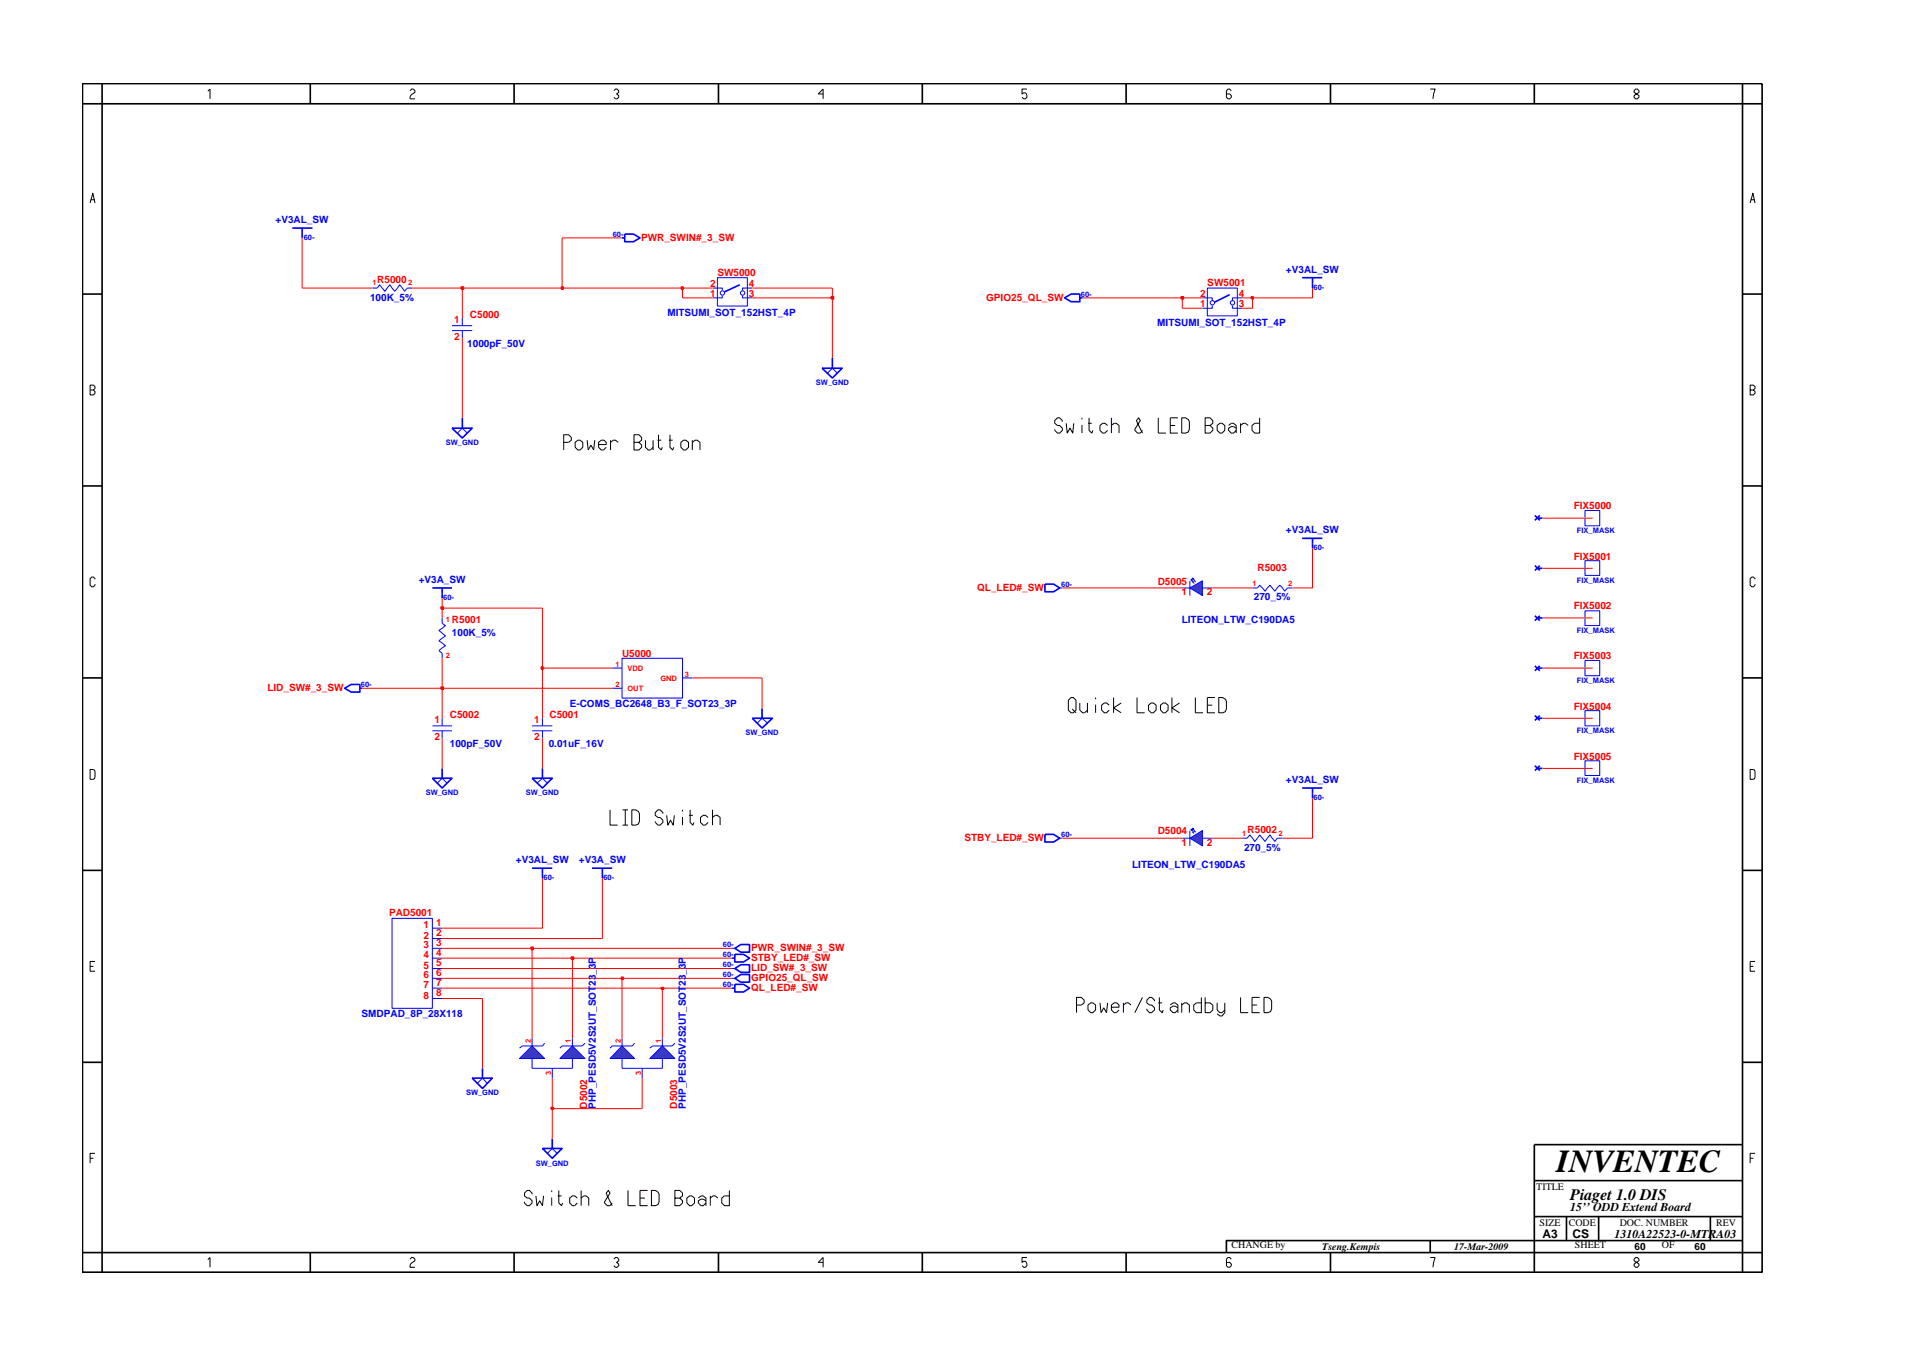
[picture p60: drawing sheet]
<svg xmlns="http://www.w3.org/2000/svg" width="297mm" height="210mm" viewBox="0 0 297 210" stroke-linecap="round" stroke-linejoin="round" font-family="sans-serif">
<defs><g id="words">
<text font-size="5" x="241.8" y="182">INVENTEC</text>
<text font-size="2.5" x="244" y="186.3">Piaget 1.0 DIS</text>
<g font-size="1.9">
<text x="244" y="188">15’’ ODD Extend Board</text>
<text x="239.6" y="192.2">A3</text>
<text x="244.3" y="192.3">CS</text>
<text x="250.8" y="192.2">1310A22523-0-MTRA03</text>
</g>
<g font-size="1.6" fill="#00f">
<text x="42.8" y="34.7">+V3AL_SW</text>
<text x="57.5" y="46.7">100K_5%</text>
<text x="199.8" y="42.4">+V3AL_SW</text>
<text x="72.6" y="53.9">1000pF_50V</text>
<text x="103.7" y="49.1">MITSUMI_SOT_152HST_4P</text>
<text x="179.8" y="50.7">MITSUMI_SOT_152HST_4P</text>
<text x="199.8" y="82.7">+V3AL_SW</text>
<text x="65" y="90.5">+V3A_SW</text>
<text x="194.8" y="93.2">270_5%</text>
<text x="70.2" y="98.7">100K_5%</text>
<text x="183.6" y="96.8">LITEON_LTW_C190DA5</text>
<text x="88.5" y="109.8">E-COMS_BC2648_B3_F_SOT23_3P</text>
<text x="69.9" y="116">100pF_50V</text>
<text x="85.2" y="116">0.01uF_16V</text>
<text x="199.8" y="121.6">+V3AL_SW</text>
<text x="80.1" y="134.1">+V3AL_SW</text>
<text x="89.9" y="134.1">+V3A_SW</text>
<text x="175.9" y="134.8">LITEON_LTW_C190DA5</text>
<text x="193.3" y="132.1">270_5%</text>
<text x="56.2" y="157.9">SMDPAD_8P_28X118</text>
<text x="92.6" y="172.2" transform="rotate(-90 92.6 172.2)">PHP_PESD5V2S2UT_SOT23_3P</text>
<text x="106.5" y="172.2" transform="rotate(-90 106.5 172.2)">PHP_PESD5V2S2UT_SOT23_3P</text>
</g>
<g font-size="1.6" fill="#f00">
<text x="99.6" y="37.4">PWR_SWIN#_3_SW</text>
<text x="58.6" y="44">R5000</text>
<text x="110.3" y="46.1">1</text>
<text x="110.3" y="44.6">2</text>
<text x="111.4" y="42.9">SW5000</text>
<text x="116.4" y="44.6">4</text>
<text x="116.4" y="46.1">3</text>
<text x="153.2" y="46.7">GPIO25_QL_SW</text>
<text x="186.5" y="46.1">2</text>
<text x="186.5" y="47.6">1</text>
<text x="187.6" y="44.4">SW5001</text>
<text x="192.5" y="46.1">4</text>
<text x="192.5" y="47.6">3</text>
<text x="70.5" y="50.2">1</text>
<text x="70.5" y="52.8">2</text>
<text x="73" y="49.4">C5000</text>
<text x="244.5" y="79.1">FIX5000</text>
<text x="195.4" y="88.7">R5003</text>
<text x="244.5" y="86.9">FIX5001</text>
<text x="151.8" y="91.7">QL_LED#_SW</text>
<text x="179.9" y="90.8">D5005</text>
<text x="183.6" y="92.5">1</text>
<text x="187.5" y="92.5">2</text>
<text x="244.5" y="94.6">FIX5002</text>
<text x="70.2" y="96.8">R5001</text>
<text x="41.5" y="107.3">LID_SW#_3_SW</text>
<text x="96.6" y="102.1">U5000</text>
<text x="244.5" y="102.4">FIX5003</text>
<text x="67.5" y="112.3">1</text>
<text x="69.9" y="111.5">C5002</text>
<text x="83" y="112.3">1</text>
<text x="85.4" y="111.5">C5001</text>
<text x="244.5" y="110.2">FIX5004</text>
<text x="67.5" y="115">2</text>
<text x="83" y="115">2</text>
<text x="244.5" y="118">FIX5005</text>
<text x="149.8" y="130.6">STBY_LED#_SW</text>
<text x="179.9" y="129.5">D5004</text>
<text x="183.6" y="131.3">1</text>
<text x="187.5" y="131.3">2</text>
<text x="193.8" y="129.4">R5002</text>
<text x="60.4" y="142.2">PAD5001</text>
<text x="67.8" y="143.8">1</text>
<text x="65.8" y="144.1">1</text>
<text x="65.8" y="145.7">2</text>
<text x="65.8" y="147.3">3</text>
<text x="65.8" y="148.8">4</text>
<text x="67.8" y="145.3">2</text>
<text x="67.8" y="146.9">3</text>
<text x="67.8" y="148.4">4</text>
<text x="67.8" y="150">5</text>
<text x="116.7" y="149.2">STBY_LED#_SW</text>
<text x="116.7" y="147.7">PWR_SWIN#_3_SW</text>
<text x="65.8" y="150.4">5</text>
<text x="65.8" y="151.9">6</text>
<text x="65.8" y="153.4">7</text>
<text x="65.8" y="155.1">8</text>
<text x="67.8" y="151.6">6</text>
<text x="67.8" y="153.1">7</text>
<text x="67.8" y="154.6">8</text>
<text x="116.7" y="153.9">QL_LED#_SW</text>
<text x="116.7" y="152.3">GPIO25_QL_SW</text>
<text x="116.7" y="150.7">LID_SW#_3_SW</text>
<text x="91.2" y="172.2" transform="rotate(-90 91.2 172.2)">D5002</text>
<text x="105.2" y="172.2" transform="rotate(-90 105.2 172.2)">D5003</text>
</g>
<g font-size="1.6">
<text x="238.7" y="184.8">TITLE</text>
<text x="239.2" y="190.4">SIZE</text>
<text x="243.7" y="190.4">CODE</text>
<text x="251.6" y="190.4">DOC. NUMBER</text>
<text x="266.6" y="190.4">REV</text>
<text x="191.3" y="193.9">CHANGE by</text>
<text x="205.4" y="194.1">Tseng.Kempis</text>
<text x="225.9" y="194.1">17-Mar-2009</text>
<text x="244.7" y="193.9">SHEET</text>
<text x="253.9" y="194.1">60</text>
<text x="258.2" y="193.9">OF</text>
<text x="263.3" y="194.1">60</text>
</g>
<g font-size="1.2" fill="#00f">
<text x="47.2" y="37.2">60-</text>
<text x="95.2" y="36.8">60-</text>
<text x="167.9" y="46.1">60-</text>
<text x="204.1" y="45">60-</text>
<text x="126.8" y="59.7">SW_GND</text>
<text x="69.3" y="69.1">SW_GND</text>
<text x="245" y="82.7">FIX_MASK</text>
<text x="204.1" y="85.4">60-</text>
<text x="68.9" y="93.2">60-</text>
<text x="164.9" y="91.1">60-</text>
<text x="245" y="90.5">FIX_MASK</text>
<text x="245" y="98.3">FIX_MASK</text>
<text x="56.1" y="106.7">60-</text>
<text x="245" y="106.1">FIX_MASK</text>
<text x="245" y="113.8">FIX_MASK</text>
<text x="115.8" y="114.2">SW_GND</text>
<text x="66.1" y="123.5">SW_GND</text>
<text x="81.7" y="123.5">SW_GND</text>
<text x="204.1" y="124.3">60-</text>
<text x="245" y="121.6">FIX_MASK</text>
<text x="164.9" y="130">60-</text>
<text x="84.4" y="136.7">60-</text>
<text x="93.8" y="136.7">60-</text>
<text x="112.3" y="147.1">60-</text>
<text x="112.3" y="148.6">60-</text>
<text x="112.3" y="151.8">60-</text>
<text x="112.3" y="150.1">60-</text>
<text x="112.3" y="153.3">60-</text>
<text x="72.4" y="170.1">SW_GND</text>
<text x="83.2" y="181">SW_GND</text>
</g>
<g font-size="1.2" fill="#f00">
<text x="57.9" y="44.3">1</text>
<text x="63.4" y="44.3">2</text>
<text x="194.6" y="91">1</text>
<text x="200.1" y="91">2</text>
<text x="69.3" y="96.7">1</text>
<text x="69.3" y="102.2">2</text>
<text x="95.6" y="106.7">2</text>
<text x="95.6" y="103.6">1</text>
<text x="97.5" y="107.3">OUT</text>
<text x="97.5" y="104.2">VDD</text>
<text x="102.6" y="105.7">GND</text>
<text x="106.4" y="105.1">3</text>
<text x="193" y="129.8">1</text>
<text x="198.6" y="129.8">2</text>
<text x="82.5" y="162" transform="rotate(-90 82.5 162)">2</text>
<text x="88.7" y="162" transform="rotate(-90 88.7 162)">1</text>
<text x="96.5" y="162" transform="rotate(-90 96.5 162)">2</text>
<text x="102.7" y="162" transform="rotate(-90 102.7 162)">1</text>
<text x="85.6" y="167" transform="rotate(-90 85.6 167)">3</text>
<text x="99.6" y="167" transform="rotate(-90 99.6 167)">3</text>
</g>
</g></defs>
<g fill="none" stroke="#00f" stroke-width=".25">
<path d="M45.4 35.4h3.1M46.9 35.4v1.5M165.4 46.3l1-.6h1.4v1.1h-1.4zM167.8 46.3h.4M191 45.7l-2.3 1.2M202.3 43.1h3.1M203.9 43.1v1.6M162.3 90.7h1.4l.9 .6-.9 .6h-1.4zM202.3 83.6h3.1M203.9 83.6v1.5M238.4 95.6l.8 .8M238.9 96h.7"/>
<path d="M239.2 95.6l-.8 .8M238.4 103.4l.8 .8M238.4 111.1l.8 .8M238.4 118.9l.8 .8M238.9 103.7h.7M238.9 111.5h.7M238.9 119.3h.7M239.2 103.4l-.8 .8M239.2 111.1l-.8 .8M239.2 118.9l-.8 .8M113.7 148.8h.5M113.7 153.4h.5"/>
<path d="M114.2 148.2h1.3l.9 .6-.9 .6h-1.3zM114.2 152.9h1.3l.9 .5-.9 .6h-1.3zM114.2 147.3l.9-.6h1.3v1.2h-1.3zM114.2 151.9l.9-.6h1.3v1.2h-1.3zM114.2 150.4l.9-.6h1.3v1.2h-1.3z"/>
</g>
<g fill="none" stroke="#00f" stroke-width=".16">
<path d="M186.8 46.3h1.5v.4M187.6 44.7h4.6v4.4h-4.6zM188.3 47.4v.5h-1.5M191.5 47.4v.5h1.5M193 46.3h-1.5v.4M164.6 91.3h.4M183.7 91.3h1.2M184.9 90.2v2.3M186.8 91.3h1.5M246.2 94.9h2.3v2.2h-2.3zM246.2 102.6h2.3v2.3h-2.3zM246.2 110.3h2.3v2.4h-2.3z"/>
<path d="M246.2 118.1h2.3v2.3h-2.3zM193 130.2h.7l.5-.5 .7 1 .8-1 .8 1 .8-1 .8 1 .3-.5h.8M113.7 147.3h.5M113.7 151.9h.5M113.7 150.4h.5"/>
<circle cx="188.3" cy="47" r=".34"/>
<circle cx="191.5" cy="47" r=".34"/>
</g>
<path d="M184.9 91.3l1.9-1.1v2.3z" fill="#3c3cc8"/>
<path d="M184.9 91.3l1.9-1.1v2.3z" fill="none" stroke="#00f" stroke-width=".16"/>
<path d="M185 90h.2l-.1 .2z" fill="#3c3cc8"/>
<path d="M185 90h.2l-.1 .2zM185 90l.4 .3-.1 .1 .2 .2" fill="none" stroke="#00f" stroke-width=".16"/>
<path d="M185.2 89.8l.2 .1h-.1z" fill="#3c3cc8"/>
<g fill="none" stroke="#00f" stroke-width=".16">
<path d="M57.9 44.7h.7l.4-.5 .8 1 .8-1 .7 1 .8-1 .8 1 .4-.5h.7M70.2 51.3h3.1M70.2 50.6h3.1M71.8 49.4v1.2M71.8 51.3v1.2M128.6 57.9l.7-.7 .8 .7M71.1 67.3l.7-.8 .8 .8M246.2 79.3h2.3v2.3h-2.3zM185.2 89.8l.2 .1h-.1zM185.2 89.8l.6 .6M194.6 91.3h.8l.3-.4 .8 .9 .8-.9 .8 .9 .7-.9 .8 .9 .4-.5h.8M246.2 87.1h2.3v2.3h-2.3z"/>
<path d="M164.6 130.2h.4M88.9 161.2v1.2M88.9 164.4v1.5M90.9 162l-.4 .4h-3.2l-.3 .4"/>
</g>
<g fill="none" stroke="#00f" stroke-width=".25">
<path d="M96.6 36.9h.5M97.1 36.4h1.3l1 .5-1 .6h-1.3zM127.7 57.2h3.1l-1.5 1.5zM129.3 55.6v1.6M70.2 66.5h3.1l-1.5 1.5zM71.8 64.9v1.6M238.4 80l.8 .8M238.4 87.8l.8 .8M238.9 80.5h.7M238.9 88.3h.7M239.2 80l-.8 .8M239.2 87.8l-.8 .8"/>
<path d="M53.5 106.9l1.1-.6h1.3v1.2h-1.3zM55.9 106.9h.3M162.3 129.6h1.4l.9 .6-.9 .6h-1.4zM202.3 122.4h3.1M203.9 122.4v1.6"/>
</g>
<path d="M87 164.4l1.9-2 2 2z" fill="#3c3cc8"/>
<path d="M82.7 161.2v1.2M82.7 164.4v1.5M84.6 162l-.3 .4h-3.2l-.4 .4M87 164.4l1.9-2 2 2z" fill="none" stroke="#00f" stroke-width=".16"/>
<path d="M80.7 164.4l2-2 1.9 2z" fill="#3c3cc8"/>
<path d="M80.7 164.4l2-2 1.9 2zM82.7 165.9h6.2M85.8 165.9v1.5M102.9 161.2v1.2M102.9 164.4v1.5M104.8 162l-.4 .4h-3l-.4 .4" fill="none" stroke="#00f" stroke-width=".16"/>
<path d="M101 164.4l1.9-2 1.9 2z" fill="#3c3cc8"/>
<path d="M96.6 161.2v1.2M96.6 164.4v1.5M98.6 162l-.4 .4h-3.1l-.3 .4M101 164.4l1.9-2 1.9 2z" fill="none" stroke="#00f" stroke-width=".16"/>
<path d="M96.6 162.4l2 2h-3.8z" fill="#3c3cc8"/>
<g fill="none" stroke="#00f" stroke-width=".16">
<path d="M110.7 44.7h1.5v.4M111.4 43.1h4.7v4.4h-4.7zM112.2 45.9v.4h-1.5M115.3 45.9v.4h1.6M116.9 44.7h-1.6v.4M68.7 96v.8l.5 .3-1 .8 1 .8-1 .8 1 .8-1 .7 .5 .5v.7M67.2 112.7h3M67.2 113.5h3M68.7 111.5v1.2M68.7 113.5v1.2M82.7 113.5h3.1M82.7 112.7h3.1"/>
<path d="M84.3 111.5v1.2M84.3 113.5v1.2M95.1 106.9h1.5M95.1 103.7h1.5M96.6 102.2h9.4v6.2h-9.4zM106 105.3h1.6M117.6 112.3l.8-.8 .8 .8M67.9 121.6l.8-.8 .8 .8M83.4 121.6l.9-.8 .7 .8M183.7 130.2h1.2M184.9 129v2.3M186.8 130.2h1.5"/>
<path d="M60.9 142.6h6.3v14h-6.3zM67.2 144.1h1.5M67.2 147.3h1.5M67.2 150.4h1.5M67.2 153.4h1.5M67.2 145.7h1.5M67.2 148.8h1.5M67.2 151.9h1.5M67.2 155.1h1.5M74.1 168.3l.9-.9 .7 .9M85 179.1l.8-.8 .8 .8M96.6 162.4l2 2h-3.8z"/>
<path d="M96.6 165.9h6.3M99.8 165.9v1.5"/>
<circle cx="112.2" cy="45.5" r=".34"/>
<circle cx="115.4" cy="45.5" r=".34"/>
</g>
<g fill="none" stroke="#00f" stroke-width=".25">
<path d="M114.9 44.2l-2.3 1.1M67.2 91.3h3M68.7 91.3v1.6M68.7 119.3v1.5M84.3 119.3v1.5M116.9 111.5h3.1l-1.6 1.6zM118.4 110v1.5M67.2 120.8h3l-1.5 1.6zM82.7 120.8h3.1l-1.5 1.6zM82.7 134.8h3.1M84.3 134.8v1.5M92 134.8h3.1"/>
<path d="M93.6 134.8v1.5M73.3 167.4h3.2l-1.5 1.6zM75 165.9v1.5M84.3 178.3h3l-1.5 1.6zM85.8 176.8v1.5"/>
</g>
<path d="M184.9 130.2l1.9-1.2v2.3z" fill="#3c3cc8"/>
<path d="M184.9 130.2l1.9-1.2v2.3z" fill="none" stroke="#00f" stroke-width=".16"/>
<path d="M185 128.8l.2 .1-.1 .1z" fill="#3c3cc8"/>
<path d="M185 128.8l.2 .1-.1 .1zM185 128.8l.4 .3-.1 .1 .2 .2" fill="none" stroke="#00f" stroke-width=".16"/>
<path d="M185.2 128.6h.2l-.1 .2z" fill="#3c3cc8"/>
<path d="M185.2 128.6h.2l-.1 .2zM185.2 128.6l.6 .6" fill="none" stroke="#00f" stroke-width=".16"/>
<path d="M85.8 172.2v4.6" fill="none" stroke="#f00" stroke-width=".16"/>
<path d="M85.6 172h.4v.2h-.4z" fill="#8e2323"/>
<path d="M85.6 172h.4v.2h-.4z" fill="none" stroke="#f00" stroke-width=".25"/>
<path d="M68.7 153.4h34.2v7.8M68.7 155.1h6.3v10.8M82.7 147.3v13.9M88.9 148.8v12.4M96.6 151.9v9.3M99.8 167.4v4.8h-14v-4.8" fill="none" stroke="#f00" stroke-width=".16"/>
<path d="M102.7 153.4h.4v.2h-.4z" fill="#8e2323"/>
<path d="M102.7 153.4h.4v.2h-.4z" fill="none" stroke="#f00" stroke-width=".25"/>
<path d="M68.7 151.9h27.9M102.9 153.4h10.8" fill="none" stroke="#f00" stroke-width=".16"/>
<path d="M96.5 151.8h.3v.3h-.3z" fill="#8e2323"/>
<path d="M96.5 151.8h.3v.3h-.3z" fill="none" stroke="#f00" stroke-width=".25"/>
<path d="M68.7 150.4h45M68.7 148.8h20.2M96.6 151.9h17.1" fill="none" stroke="#f00" stroke-width=".16"/>
<path d="M88.8 148.6h.3v.4h-.3z" fill="#8e2323"/>
<path d="M88.8 148.6h.3v.4h-.3z" fill="none" stroke="#f00" stroke-width=".25"/>
<path d="M68.7 147.3h14M88.9 148.8h24.8" fill="none" stroke="#f00" stroke-width=".16"/>
<path d="M82.5 147.1h.3v.3h-.3z" fill="#8e2323"/>
<path d="M82.5 147.1h.3v.3h-.3z" fill="none" stroke="#f00" stroke-width=".25"/>
<g fill="none" stroke="#f00" stroke-width=".16">
<path d="M56.2 106.9h12.5v4.6M68.7 114.7v4.6M84.3 103.7v7.8M84.3 114.7v4.6M118.4 105.3v4.7M239.6 111.5h7.8M239.6 119.3h7.8M84.3 136.3v7.8h-15.6M93.6 136.3v9.4h-24.9M165 130.2h18.7M188.3 130.2h4.7M203.9 124v6.2h-4.7"/>
<path d="M82.7 147.3h31"/>
</g>
<path d="M68.5 106.7h.4v.3h-.4z" fill="#8e2323"/>
<path d="M68.5 106.7h.4v.3h-.4z" fill="none" stroke="#f00" stroke-width=".25"/>
<path d="M68.7 102.2v4.7h26.4M107.6 105.3h10.8" fill="none" stroke="#f00" stroke-width=".16"/>
<path d="M84.1 103.6h.3v.3h-.3z" fill="#8e2323"/>
<path d="M84.1 103.6h.3v.3h-.3z" fill="none" stroke="#f00" stroke-width=".25"/>
<path d="M68.7 94.4v1.6M84.3 94.4v9.3h10.8M239.6 96h7.8M239.6 103.7h7.8" fill="none" stroke="#f00" stroke-width=".16"/>
<path d="M68.5 94.3h.4v.3h-.4z" fill="#8e2323"/>
<path d="M68.5 94.3h.4v.3h-.4z" fill="none" stroke="#f00" stroke-width=".25"/>
<path d="M71.8 44.7v4.7M71.8 52.5v12.4M106 44.7v1.6h4.7M116.9 46.3h12.4v9.3M183.7 46.3v1.6h3.1M194.6 46.3v1.6h-1.6M68.7 92.9v1.5h15.6M165 91.3h18.7M188.3 91.3h6.3M203.9 85.1v6.2h-3.1M239.6 88.3h7.8M239.6 80.5h7.8" fill="none" stroke="#f00" stroke-width=".16"/>
<path d="M129.1 46.1h.4v.3h-.4z" fill="#8e2323"/>
<path d="M129.1 46.1h.4v.3h-.4z" fill="none" stroke="#f00" stroke-width=".25"/>
<path d="M129.3 44.7v1.6M168.2 46.3h15.5" fill="none" stroke="#f00" stroke-width=".16"/>
<path d="M183.5 46.1h.3v.3h-.3z" fill="#8e2323"/>
<path d="M183.5 46.1h.3v.3h-.3z" fill="none" stroke="#f00" stroke-width=".25"/>
<path d="M183.7 46.3h3.1M193 46.3h1.6" fill="none" stroke="#f00" stroke-width=".16"/>
<path d="M194.4 46.1h.3v.3h-.3z" fill="#8e2323"/>
<path d="M194.4 46.1h.3v.3h-.3z" fill="none" stroke="#f00" stroke-width=".25"/>
<path d="M46.9 36.9v7.8h11M64 44.7h7.8M203.9 44.7v1.6h-9.3" fill="none" stroke="#f00" stroke-width=".16"/>
<path d="M71.7 44.6h.3v.3h-.3z" fill="#8e2323"/>
<path d="M71.7 44.6h.3v.3h-.3z" fill="none" stroke="#f00" stroke-width=".25"/>
<path d="M71.8 44.7h15.5" fill="none" stroke="#f00" stroke-width=".16"/>
<path d="M87.2 44.6h.3v.3h-.3z" fill="#8e2323"/>
<path d="M87.2 44.6h.3v.3h-.3z" fill="none" stroke="#f00" stroke-width=".25"/>
<path d="M87.3 36.9v7.8h18.7" fill="none" stroke="#f00" stroke-width=".16"/>
<path d="M105.9 44.6h.2v.3h-.2z" fill="#8e2323"/>
<path d="M105.9 44.6h.2v.3h-.2z" fill="none" stroke="#f00" stroke-width=".25"/>
<path d="M87.3 36.9h9.3M106 44.7h4.7M116.9 44.7h12.4" fill="none" stroke="#f00" stroke-width=".16"/>
<g fill="none" stroke="#000" stroke-width=".25">
<path d="M12.8 13h261v184.6h-261zM15.9 13v184.6M48.2 13v3.1M79.9 13v3.1M111.6 13v3.1M143.3 13v3.1M174.9 13v3.1M206.7 13v3.1M238.4 13v3.1M270.7 13v184.6M273.8 16.1h-261M12.8 45.7h3.1"/>
<path d="M270.7 45.7h3.1M12.8 75.5h3.1M270.7 75.5h3.1M12.8 105.3h3.1M270.7 105.3h3.1M12.8 135.2h3.1M270.7 135.2h3.1M12.8 165h3.1M270.7 177.7h-32.3v19.9M270.7 165h3.1M48.2 194.5v3.1M79.9 194.5v3.1"/>
<path d="M111.6 194.5v3.1M143.3 194.5v3.1M174.9 194.5v3.1M206.7 194.5v3.1M222.2 192.6v1.9M238.4 183.3h32.3M238.4 188.9h32.3M243.4 188.9v3.7M248.4 188.9v3.7M265.7 188.9v3.7M270.7 192.6h-80.2v1.9M273.8 194.5h-261"/>
</g>
<g fill="none" stroke="#000" stroke-width=".16">
<path d="M32.3 14.2l.3-.4v1.6M63.7 14.1l.3-.3h.2l.3 .3v.2l-.7 .5-.1 .6h.8M95.4 14.1l.2-.3h.3l.2 .3v.2l-.3 .3 .3 .2v.3l-.2 .3h-.3l-.2-.3M127.9 14.6h-.8l.8-.8v1.6M159.5 13.8h-.7v.8l.2-.2a.5 .5 0 0 1 .5 .7l-.2 .3h-.3l-.2-.3M191.3 14.1l-.3-.3h-.2l-.3 .3v1l.3 .3h.2l.3-.3v-.3l-.3-.2h-.5M222.2 13.8h.8l-.4 1.6M254.1 13.8l-.2 .3v.2l.7 .5v.3l-.2 .3h-.3l-.2-.3v-.3l.7-.5v-.2l-.2-.3zM14 31.5l.4-1.5 .4 1.5M14.1 31h.6M271.9 31.5l.4-1.5 .4 1.5M272 31h.6"/>
<path d="M14 59.8h.5l.3 .3v.2l-.3 .3 .3 .2v.3l-.3 .2h-.5zM14 60.6h.5M87.6 68.7h.7l.5-.3v-.5l-.5-.4h-.7v2.4M89.4 68.7l.4-.3h.3l.4 .3v.8l-.4 .4h-.3l-.4-.4zM91.2 68.4l.2 1.5 .4-.8 .4 .8 .2-1.5M93 69h1.2v-.3l-.4-.3h-.4l-.4 .3v.8l.4 .4h.4l.4-.4M94.9 68.7l.4-.3h.3l.4 .3M94.9 68.4v1.5M98.5 68.7h.8l.4-.3v-.5l-.4-.4h-.8v2.4h.8l.4-.4v-.4l-.4-.4M100.3 68.4v1.1l.4 .4h.3l.5-.4M101.5 68.4v1.5M102.1 68.4h.6"/>
<path d="M102.3 67.5v2l.4 .4 .2-.4M103.9 68.4h.6M104.1 67.5v2l.4 .4 .2-.4M105.8 68.7l.4-.3h.3l.5 .3v.8l-.5 .4h-.3l-.4-.4zM107.6 68.7l.4-.3h.3l.4 .3v1.2M107.6 68.4v1.5M165 65.5v-.2l-.4-.4h-.3l-.4 .4v.4l.4 .4h.3l.4 .4v.3l-.4 .5h-.3l-.4-.5v-.1M165.6 65.7l.2 1.6 .4-.8 .5 .8 .1-1.6M168.1 64.9v.2M168.1 66v1.3M169 65.7h.6M169.2 64.9v1.9l.4 .5 .2-.5"/>
<path d="M172.1 66.1l-.5-.4h-.3l-.4 .4v.7l.4 .5h.3l.5-.5M172.7 64.9v2.4M172.7 66.1l.4-.4h.3l.4 .4v1.2M177.5 66.8l-.3 .5h-.5l-.4-.5v-.1l.9-1.4-.3-.4-.3 .4 .9 2M179.9 64.9v2.4h1.2M181.8 66.1h.8M183 64.9h-1.2v2.4h1.2M183.6 64.9h.6l.4 .2 .2 .4v1.2l-.2 .4-.4 .2h-.6zM187.2 66.1h.8l.4-.4v-.4l-.4-.4h-.8v2.4h.8l.4-.5v-.3l-.4-.4M189.1 66.1l.4-.4h.4l.4 .4v.7l-.4 .5h-.4l-.4-.5zM190.9 66.1l.4-.4h.3l.5 .4v1.2M192.1 66.5l-.5-.3h-.3l-.4 .3v.3l.4 .5h.3l.5-.5"/>
<path d="M192.7 65.7v1.6M192.7 66.1l.5-.4h.3l.4 .4M195.7 64.9v2.4h-.8l-.4-.5v-.7l.4-.4h.8M271.9 60.6h.5l.3-.3v-.2l-.3-.3h-.5v1.5h.5l.3-.2v-.3l-.3-.2M14.8 89.9l-.3-.3h-.2l-.3 .3v1l.3 .2h.2l.3-.2v-.2M272.7 89.9l-.3-.3h-.3l-.2 .3v1l.2 .2h.3l.3-.2v-.2M14 119.5l.7 .1 .1 .2-.1 1.1-.7 .1zM166 108.7l.4-.4h.3l.5 .4v1.6l-.5 .4h-.3l-.4-.4zM166.6 110.1l.6 .6M167.8 109.2v1.1l.4 .4h.3l.4-.4M168.9 109.2v1.5M170.2 108.3v.3"/>
<path d="M170.2 109.4v1.3M172.3 109.5l-.4-.3h-.3l-.5 .3v.8l.5 .4h.3l.4-.4M173 108.3v2.4M174.2 109.2l-1.2 .7 1.2 .8M176.6 108.3v2.4h1.2M178.4 109.5l.4-.3h.4l.4 .3v.8l-.4 .4h-.4l-.4-.4zM180.3 109.5l.4-.3h.3l.5 .3v.8l-.5 .4h-.3l-.4-.4zM182.1 108.3v2.4M183.2 109.2l-1.1 .7 1.1 .8M185.7 108.3v2.4h1.2M187.6 109.5h.7M188.8 108.3h-1.2v2.4h1.2"/>
<path d="M189.3 108.3h.6l.5 .3 .1 .3v1.2l-.1 .4-.5 .2h-.6zM271.9 119.5l.7 .1 .1 .2-.1 1.1-.7 .1zM94.8 125.8v2.3h1.2M96.7 125.8h.9M96.7 128.1h.9M97.1 125.8v2.3M98.2 125.8h.5l.5 .2 .1 .4v1.1l-.1 .5-.5 .1h-.5zM103 126.4v-.2l-.4-.4h-.4l-.4 .4v.4l.4 .3h.4l.4 .5v.3l-.4 .4h-.4l-.4-.4v-.2M103.6 126.6l.1 1.5 .5-.7 .4 .7 .2-1.5M106 125.8v.2M106 126.9v1.2M107 126.6h.6"/>
<path d="M107.2 125.8v1.9l.4 .4 .2-.4M110 126.9l-.4-.3h-.4l-.4 .3v.8l.4 .4h.4l.4-.4M110.7 125.8v2.3M110.7 126.9l.4-.3h.3l.5 .3v1.2M14 150.1h.5M14.8 149.3h-.8v1.5h.8M167.2 156.1h.8l.4-.4v-.4l-.4-.4h-.8v2.4M169 156.1l.4-.4h.4l.4 .4v.7l-.4 .5h-.4l-.4-.5zM170.9 155.7l.2 1.6 .4-.8 .4 .8 .2-1.6M172.7 156.4h1.1v-.3l-.3-.4h-.4l-.4 .4v.7l.4 .5h.3l.4-.5M174.5 156.1l.4-.4h.4l.4 .4M174.5 155.7v1.6"/>
<path d="M177.5 154.9l-1.2 2.4M179.4 155.5v-.2l-.5-.4h-.3l-.4 .4v.4l.4 .4h.3l.5 .4v.3l-.5 .5h-.3l-.4-.5v-.1M179.9 155.7h.6M180.1 154.9v1.9l.4 .5 .2-.5M181.8 156.1l.4-.4h.4l.4 .4v1.2M183 156.5l-.4-.3h-.4l-.4 .3v.3l.4 .5h.4l.4-.5M183.6 156.1l.4-.4h.3l.5 .4v1.2M183.6 155.7v1.6M186.6 154.9v2.4h-.7l-.5-.5v-.7l.5-.4h.7M187.2 154.9v2.4h.8l.4-.5v-.7l-.4-.4h-.8M189.1 155.7v1.1l.4 .5h.4l.4-.5M190.3 155.7v1.6l-.4 .5h-.4l-.4-.4"/>
<path d="M192.7 154.9v2.4h1.2M194.5 156.1h.8M195.7 154.9h-1.2v2.4h1.2M196.4 154.9h.6l.4 .2 .2 .4v1.2l-.2 .4-.4 .2h-.6zM271.9 150.1h.5M272.7 149.3h-.8v1.5h.8M14 179.9h.5M14.8 179.1h-.8v1.5M271.9 179.9h.5M272.7 179.1h-.8v1.5M32.3 195.6l.3-.3v1.5M63.7 195.5l.3-.2h.2l.3 .2v.3l-.5 .3-.3 .4v.3h.8"/>
<path d="M82.7 185.4v-.1l-.5-.4h-.3l-.4 .4v.4l.4 .3h.3l.5 .5v.3l-.5 .4h-.3l-.4-.4v-.2M83.3 185.7l.1 1.5 .4-.7 .5 .7 .1-1.5M85.7 184.9v.2M85.7 186v1.2M86.6 185.7h.6M86.8 184.9v1.9l.4 .4 .2-.4M89.7 186l-.4-.3h-.4l-.4 .3v.8l.4 .4h.4l.4-.4M90.3 184.9v2.3M90.3 186l.4-.3h.3l.5 .3v1.2M95.1 186.8l-.3 .4h-.5l-.4-.4v-.2l.9-1.3-.3-.4-.3 .4 .9 1.9M95.4 195.5l.2-.2h.3l.2 .2v.3l-.3 .2 .3 .3v.2l-.2 .3h-.3l-.2-.3M97.6 184.9v2.3h1.1"/>
<path d="M99.4 186h.8M100.6 184.9h-1.2v2.3h1.2M101.2 184.9h.6l.4 .2 .2 .3v1.2l-.2 .5-.4 .1h-.6zM104.8 186h.8l.4-.3v-.4l-.4-.4h-.8v2.3h.8l.4-.4v-.3l-.4-.5M106.7 186l.4-.3h.4l.4 .3v.8l-.4 .4h-.4l-.4-.4zM108.5 186l.4-.3h.3l.5 .3v1.2M109.7 186.5l-.5-.3h-.3l-.4 .3v.3l.4 .4h.3l.5-.4M110.3 186l.5-.3h.3l.4 .3M110.3 185.7v1.5M113.3 184.9v2.3h-.7l-.5-.4v-.8l.5-.3h.7M127.9 196h-.8l.8-.7v1.5M159.5 195.3h-.7v.7l.2-.1a.5 .5 0 0 1 .5 .6l-.2 .3h-.3l-.2-.3"/>
<path d="M191.3 195.5l-.3-.2h-.2l-.3 .2v1l.3 .3h.2l.3-.3v-.2l-.3-.3h-.5M222.2 195.3h.8l-.4 1.5M253.9 195.5l.2-.2h.3l.2 .2v.3l-.7 .5v.2l.2 .3h.3l.2-.3v-.2l-.7-.5z"/>
</g>
<use href="#words"/>
</svg>
